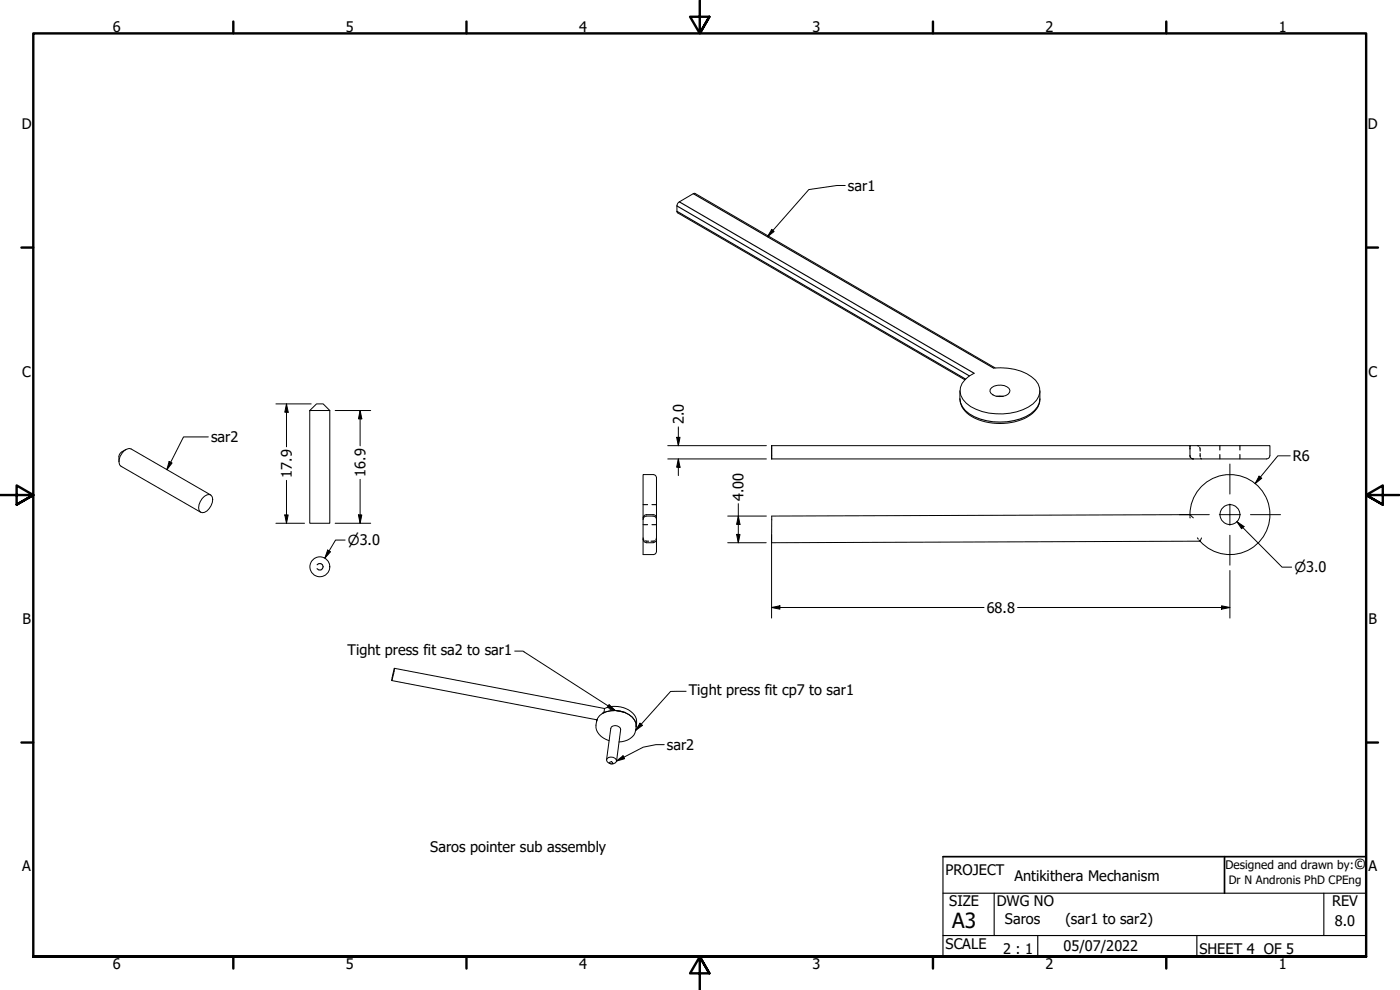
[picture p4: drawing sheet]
<svg xmlns="http://www.w3.org/2000/svg" width="420mm" height="297mm" viewBox="0 0 420 297" stroke-linecap="round" stroke-linejoin="round" font-family="sans-serif">
<defs><g id="words">
<text font-size="6.3" x="285.8" y="278.5">A3</text>
<text font-size="4.5" x="406.3" y="260.7">©</text>
<g font-size="4.4">
<text x="33.8" y="9.6">6</text>
<text x="103.8" y="9.6">5</text>
<text x="173.8" y="9.6">4</text>
<text x="243.8" y="9.6">3</text>
<text x="313.8" y="9.6">2</text>
<text x="383.8" y="9.6">1</text>
<text x="6.5" y="38.8">D</text>
<text x="410.5" y="38.8">D</text>
<text x="254.5" y="57.2">sar1</text>
<text x="6.7" y="113">C</text>
<text x="410.7" y="113">C</text>
<text x="205.2" y="127.3" transform="rotate(-90 205.2 127.3)">2.0</text>
<text x="63.3" y="132.7">sar2</text>
<text x="87.6" y="143.3" transform="rotate(-90 87.6 143.3)">17.9</text>
<text x="109.6" y="143" transform="rotate(-90 109.6 143)">16.9</text>
<text x="388" y="138.3">R6</text>
<text x="223.1" y="150.3" transform="rotate(-90 223.1 150.3)">4.00</text>
<text x="296.1" y="183.8">68.8</text>
<text x="6.7" y="187.3">B</text>
<text x="410.7" y="187.3">B</text>
<text x="104.3" y="196.6">Tight press fit sa2 to sar1</text>
<text x="206.7" y="208.6">Tight press fit cp7 to sar1</text>
<text x="200.2" y="225">sar2</text>
<text x="129.1" y="255.6">Saros pointer sub assembly</text>
<text x="6.7" y="261.5">A</text>
<text x="283.8" y="262.4">PROJECT</text>
<text x="410.7" y="261.5">A</text>
<text x="304.5" y="264.3">Antikithera Mechanism</text>
<text x="284.9" y="272">SIZE</text>
<text x="299.1" y="272">DWG NO</text>
<text x="399.8" y="271.9">REV</text>
<text x="301.6" y="277.4">Saros</text>
<text x="319.7" y="277.3">(sar1 to sar2)</text>
<text x="400.6" y="277.8">8.0</text>
<text x="283.8" y="284.7">SCALE</text>
<text x="301" y="286.3">2 : 1</text>
<text x="319.2" y="285.4">05/07/2022</text>
<text x="360" y="286.2">SHEET 4 OF 5</text>
<text x="33.8" y="290.6">6</text>
<text x="103.8" y="290.6">5</text>
<text x="173.8" y="290.6">4</text>
<text x="243.8" y="290.6">3</text>
<text x="313.8" y="290.6">2</text>
<text x="383.8" y="290.6">1</text>
</g>
<g font-size="4.1">
<text x="104.4" y="163.6">⌀3.0</text>
<text x="388.5" y="171.7">⌀3.0</text>
</g>
<text font-size="3.6" x="367.8" y="260.7">Designed and drawn by:</text>
<text font-size="3.5" x="368.8" y="265.3">Dr N Andronis PhD CPEng</text>
</g></defs>
<!-- layer: Hidden (ANSI) -->
<g fill="none" stroke="#000" stroke-width=".34">
<path d="M357.1 136.7l.2 .5M357.1 134.4v.3M357.2 133.7l-.1 .4M357.6 137.6l.5 .1M359.4 133.7l.4 .2M360 134.3l.2 1.1M360.2 136v1.1M360.3 137.5l.3 .2M366.1 133.7v1.3M366.1 136.4v1.3M372.1 133.7v1.3M372.1 136.4v1.3"/>
<path d="M193 151.4h1.4M193 157.4h1.4M195.7 151.4h1.3M195.7 157.4h1.3M357.1 154.4v.4M357.1 155.1l.1 .3M95.2 169.4l.5-.3h.6l.5 .3 .2 .6-.2 .6-.5 .4h-.6l-.5-.4M193 161.4l.2 .5M193.5 162.2l1.2 .2M196.5 162.2l-1.1 .2M197 161.4l-.2 .5M359.4 161.4l.2 .3"/>
<path d="M359.9 162.1l.3 .3"/>
</g>
<!-- layer: Visible (ANSI) -->
<g fill="none" stroke="#000" stroke-width=".3">
<path d="M288.1 117.2a7.4 7.4 0 0 0 5.5 8.7 17.5 17.5 0 0 0 16.3-1.9 5.5 5.5 0 0 0 2.2-4.3v-2.5M297.6 116.3a4.3 4.3 0 0 1 5.2 .2l.3 .6a2.14 2.14 0 0 1-2.2 1.8 3.4 3.4 0 0 1-3.8-1.5l.1-.6zM298.2 110.4a16.1 16.1 0 0 1 12.6 3.7 4.6 4.6 0 0 1-.8 7.1 17.6 17.6 0 0 1-20-.2 4.5 4.5 0 0 1-.4-7.1l1.2-1.1 1.6-.8M298.7 110.4l-90.1-52.4-.5 .1-4.6 2.8a3.9 3.9 0 0 0-.3 2.8l86.4 50.2M299.1 118.9h2M37.8 134.9l-1.4 .8-.6 .7-.1 2.1M93 123.2l2-2h2l2 2M93 123.2v33.8h6v-33.8M93 123.2h6M231.6 133.7v4M357.1 133.7h-125.5v4h148.5a1 1 0 0 0 1-1M381.1 136.7v-3h-24v3a1 1 0 0 0 1 1"/>
<path d="M61.3 148.9l1.5-.5a1.67 1.67 0 0 1 .9 2.4 4 4 0 0 1-3 3l-.6-.2a2.6 2.6 0 0 1 0-3.1zM63.2 148.5l-23.9-13.8a3.3 3.3 0 0 0-3.5 3.2l.1 1.6 .4 .4 23.9 13.8M193 155.8l.5-.8 .5-.2 2.5 .2 .4 .3 .1 .5M193 155.4a1.01 1.01 0 0 1 1-1h2a1.01 1.01 0 0 1 1 1M193 155.4v11h3M196 142.4h-3v13M196 142.4a1 1 0 0 1 1 1v22a.99 .99 0 0 1-1 1M357.1 154.4l1 1M357.1 154.4l-125.5 .4v8l128.6-.4M357.1 154.4a12 12 0 0 1 15.4-11.5 12 12 0 0 1 6.8 17.9 12 12 0 0 1-19.1 1.6M193 161.8l.2 .5 .8 .5 2.5-.1 .4-.4 .1-.5M360.6 161.4l-.4 1"/>
<path d="M117.6 204.2l61.5 11.8M118.4 200.5l-.8 3.7zM118.4 200.5l63 12.1M179.2 215.8l-.2 .7zM181.4 212.6l-.1 .9-.5 .6a7.7 7.7 0 0 1 9.7 2l.4 1v1M181.4 212.6a7.6 7.6 0 0 1 9.3 2.4 4.7 4.7 0 0 1 .2 3.1M190.9 218.1a5 5 0 0 0-4.7-4.7 6.3 6.3 0 0 0-6.9 2.1 4.7 4.7 0 0 0 3.5 6.7M190.9 218.1a4.7 4.7 0 0 1-5.1 4.5M182 228l1.3-9.4a1.59 1.59 0 0 1 1.6-.9 1.59 1.59 0 0 1 1.4 1.2l-1.3 9.4M183.1 228.6l.4-.1 .4 .6h-.8l-.2-.2zM183.2 229.2a1.18 1.18 0 0 1-1-1.5 1.63 1.63 0 0 1 1.6-.5 1.63 1.63 0 0 1 1.2 1.3l-.4 .4-1 .3"/>
<circle cx="369.1" cy="154.4" r="2.98"/>
<circle cx="96" cy="170.1" r="2.98"/>
</g>
<!-- layer: Visible Narrow (ANSI) -->
<path d="M208.1 58.1l90.1 52.3M203.2 61.8l87.8 51M203.2 63.4l86.6 50.3M203.9 60.6l88.5 51.4M288.1 119.7a6.4 6.4 0 0 0 4.3 5.3 18.8 18.8 0 0 0 16.9-.8 5.7 5.7 0 0 0 2.8-4.5" fill="none" stroke="#000" stroke-width=".34"/>
<!-- layer: Border (ANSI) -->
<g fill="none" stroke="#000" stroke-width=".72">
<path d="M70 6.5v3.5M140 6.5v3.5M210 0v10l-2.9-5h5.8l-2.9 5 2.9-5M280 6.5v3.5M350 6.5v3.5M6.4 74.3h3.6M410 74.3h3.6M0 148.5h10l-5-2.8v5.7l5-2.9-5 2.9M420 148.5h-10l5-2.8v5.7l-5-2.9 5 2.9M6.4 222.8h3.6M410 222.8h3.6M10 287v-277h400v277h-400h400"/>
<path d="M70 287v3.6M140 287v3.6M212.9 292l-2.9-5 2.9 5h-5.8l2.9-5v10M280 287v3.6M350 287v3.6"/>
</g>
<!-- layer: Title (ANSI) -->
<path d="M283 257h127v30h-127M367.5 257v11" fill="none" stroke="#000" stroke-width=".51"/>
<path d="M283 257v30M283 268h127M298.4 268v12.7M397.3 268v12.7M283 280.7h127M311.4 280.7v6.3M359.2 280.7v6.3" fill="none" stroke="#000" stroke-width=".34"/>
<!-- layer: Symbol (ANSI) -->
<path d="M253.7 55.7h-2.5l-8.5 1.2-12.4 14.1M231.6 68.8l.7 .7-2 1.5zM50.8 138.5l.8 .4-1.5 2zM62.5 131.1h-7.4l-5 9.8M154.5 195.4h2.5l27.6 17.8M182.8 211.4l1.8 1.8-2.4-1zM183 212.9l4.7 .9M192.1 217l.7 .6-2 1.5zM205.9 207.4l-4.6 .1-10.5 11.6M185 228.3l2-1.5 .5 .9zM199.3 223.4h-2.5l-3.8 .8-8 4.1" fill="none" stroke="#000" stroke-width=".3"/>
<g fill="#000">
<path d="M231.6 68.8l.7 .7-2 1.5z" fill-rule="evenodd"/>
<path d="M50.8 138.5l.8 .4-1.5 2z" fill-rule="evenodd"/>
<path d="M182.8 211.4l1.8 1.8-2.4-1z" fill-rule="evenodd"/>
<path d="M192.1 217l.7 .6-2 1.5z" fill-rule="evenodd"/>
<path d="M185 228.3l2-1.5 .5 .9z" fill-rule="evenodd"/>
</g>
<!-- layer: Dimension (ANSI) -->
<g fill="none" stroke="#000" stroke-width=".3">
<path d="M82.8 121.2h10.6M86 121.2l.5 2.5h-1zM86 121.2v12.9M100.6 123.2h10.7M108.1 123.2l.5 2.5h-1zM108.1 123.2v10.6M200.4 133.7h29.6M200.4 137.7h29.6M203.1 131.2h1l-.5 2.5zM203.6 137.7l.5 2.5h-1zM203.6 128.1v5.6M203.6 137.7v5"/>
<path d="M387.2 136.8h-3.7l-6.8 8.3M82.8 157h8.6M85.5 154.5h1l-.5 2.5zM86 144.1v12.9M100.6 157h10.7M107.6 154.5h1l-.5 2.5zM108.1 143.8v13.2M218.4 154.8h11.6M221.6 154.8l.5 2.5h-1zM221.6 151.1v11.7M371.2 156.5l2.1 1.5-.7 .7zM371.2 156.5l13.6 13.7h2.8"/>
<path d="M377.9 142.9l.8 .6-2 1.6zM98.3 165l.9 .6-1.7 1.9zM103.6 162h-2.9l-3.2 5.5M218.4 162.8h11.6M221.1 160.3h1l-.5 2.5zM231.6 160.4v25M369.1 171.2v14.2M231.6 182.3l2.5-.5v1zM231.6 182.3h63.7M305.4 182.3h63.7M366.6 181.8l2.5 .5-2.5 .5z"/>
</g>
<g fill="#000">
<path d="M86 121.2l.5 2.5h-1z" fill-rule="evenodd"/>
<path d="M108.1 123.2l.5 2.5h-1z" fill-rule="evenodd"/>
<path d="M203.1 131.2h1l-.5 2.5z" fill-rule="evenodd"/>
<path d="M85.5 154.5h1l-.5 2.5z" fill-rule="evenodd"/>
<path d="M107.6 154.5h1l-.5 2.5z" fill-rule="evenodd"/>
<path d="M203.6 137.7l.5 2.5h-1z" fill-rule="evenodd"/>
<path d="M221.6 154.8l.5 2.5h-1z" fill-rule="evenodd"/>
<path d="M371.2 156.5l2.1 1.5-.7 .7z" fill-rule="evenodd"/>
<path d="M377.9 142.9l.8 .6-2 1.6z" fill-rule="evenodd"/>
<path d="M98.3 165l.9 .6-1.7 1.9z" fill-rule="evenodd"/>
<path d="M221.1 160.3h1l-.5 2.5z" fill-rule="evenodd"/>
<path d="M231.6 182.3l2.5-.5v1z" fill-rule="evenodd"/>
<path d="M366.6 181.8l2.5 .5-2.5 .5z" fill-rule="evenodd"/>
</g>
<!-- layer: Center Mark (ANSI) -->
<path d="M369.1 139.2v9M353.9 154.4h9M365.9 154.4h6.4M369.1 151.2v6.4M375.3 154.4h9M369.1 160.6v9" fill="none" stroke="#000" stroke-width=".3"/>
<use href="#words"/>
</svg>
